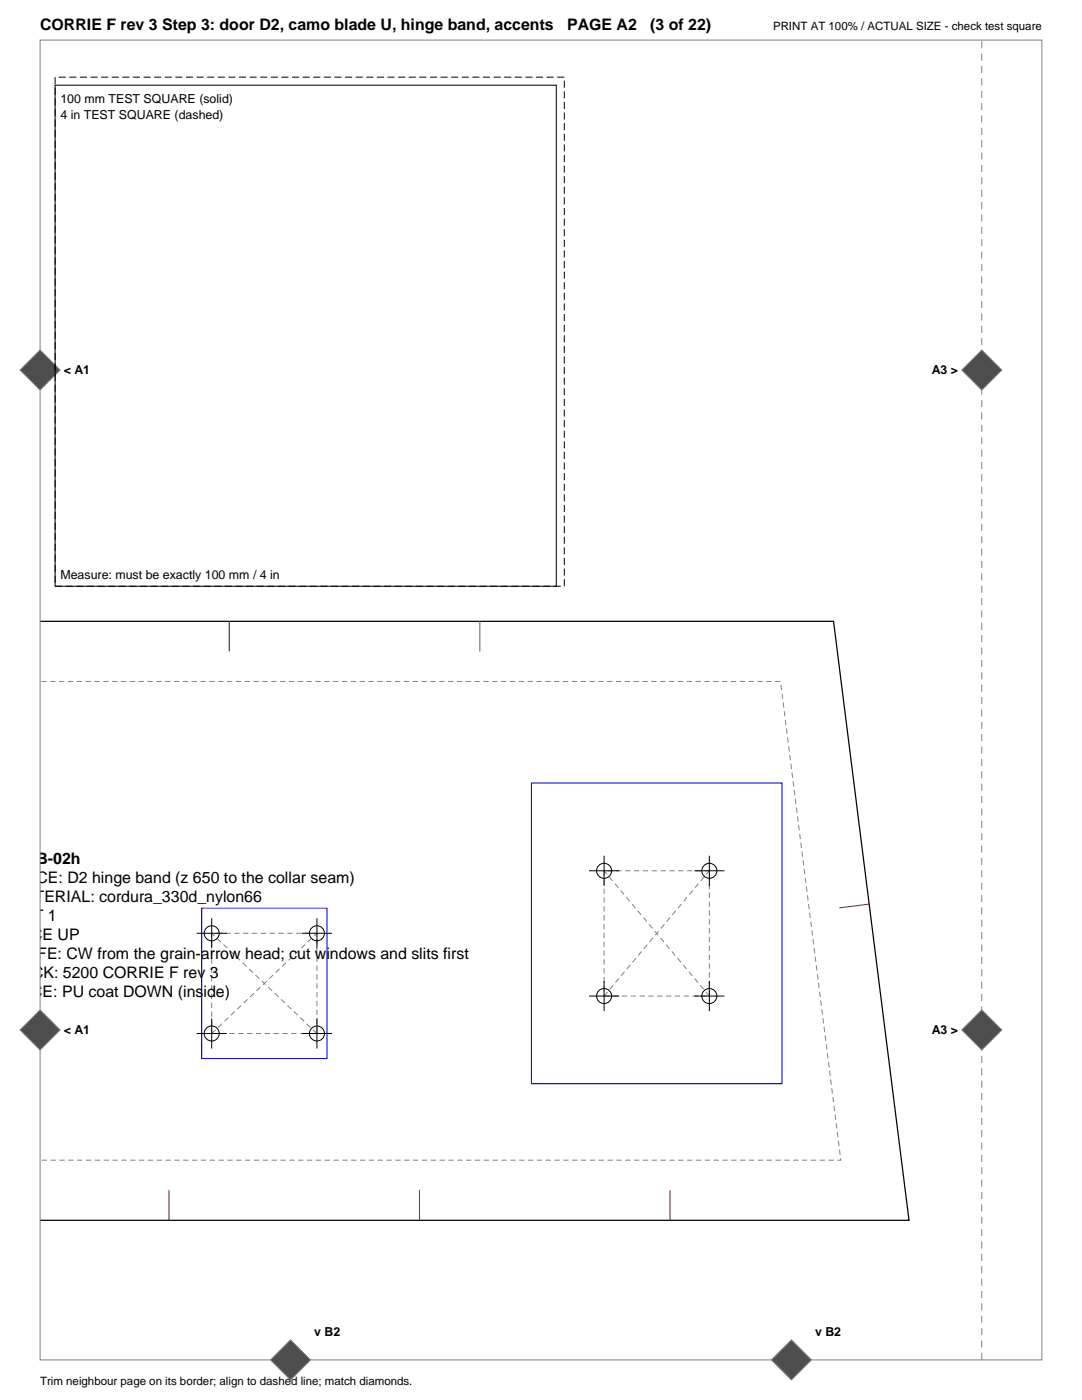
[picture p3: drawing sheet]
<svg xmlns="http://www.w3.org/2000/svg" width="216mm" height="279mm" viewBox="0 0 216 279" stroke-linecap="round" stroke-linejoin="round" font-family="sans-serif">
<defs><g id="words">
<g font-size="3.2">
<text x="8" y="6">CORRIE F rev 3 Step 3: door D2, camo blade U, hinge band, accents</text>
<text x="113.2" y="6">PAGE A2</text>
<text x="129.7" y="6">(3 of 22)</text>
<text x="2.2" y="172.3">ID: B-02h</text>
<text x="2.2" y="176.1">PIECE: D2 hinge band (z 650 to the collar seam)</text>
<text x="2.2" y="180">MATERIAL: cordura_330d_nylon66</text>
<text x="2.2" y="183.8">CUT 1</text>
<text x="2.2" y="187.6">FACE UP</text>
<text x="2.2" y="191.4">KNIFE: CW from the grain-arrow head; cut windows and slits first</text>
<text x="2.2" y="195.2">PACK: 5200 CORRIE F rev 3</text>
<text x="2.2" y="199">FACE: PU coat DOWN (inside)</text>
</g>
<g font-size="2.5">
<text x="12.1" y="20.5">100 mm TEST SQUARE (solid)</text>
<text x="12.1" y="23.7">4 in TEST SQUARE (dashed)</text>
<text x="12.7" y="74.7">&lt; A1</text>
<text x="185.9" y="74.7">A3 &gt;</text>
<text x="12.1" y="115.6">Measure: must be exactly 100 mm / 4 in</text>
<text x="12.7" y="206.4">&lt; A1</text>
<text x="185.9" y="206.4">A3 &gt;</text>
<text x="62.7" y="266.7">v B2</text>
<text x="162.6" y="266.7">v B2</text>
</g>
<g font-size="2.3">
<text x="154.2" y="6">PRINT AT 100% / ACTUAL SIZE - check test square</text>
<text x="8" y="276.4">Trim neighbour page on its border; align to dashed line; match diamonds.</text>
</g>
</g></defs>
<path d="M8 124h158.3l15.1 119.5h-173.4" fill="none" stroke="#000" stroke-width=".25"/>
<path d="M120.5 173.8h21v25h-21zM42.2 186.3h21v20h-21zM120.5 198.8l21-25M141.5 198.8l-21-25M42.2 206.3l21-20M63.2 206.3l-21-20M8 231.5h159.8M167.8 231.5l-12.1-95.5h-147.7" fill="none" stroke="#808080" stroke-width=".2" stroke-dasharray="1.1 .7" stroke-linecap="butt"/>
<path d="M106 156.3h50v60h-50zM40.2 181.3h25v30h-25z" fill="none" stroke="#00f" stroke-width=".2"/>
<path d="M45.7 124v6M95.7 124v6M173.4 180.4l-5.9 .8M33.7 237.5v6M83.7 237.5v6M133.7 237.5v6" fill="none" stroke="#f00" stroke-width=".21"/>
<g fill="none" stroke="#000" stroke-width=".2">
<path d="M117.5 173.8h6M120.5 170.8v6M138.5 173.8h6M141.5 170.8v6M39.2 186.3h6M42.2 183.3v6M60.2 186.3h6M63.2 183.3v6M117.5 198.8h6M120.5 195.8v6M138.5 198.8h6M141.5 195.8v6"/>
<path d="M39.2 206.3h6M42.2 203.3v6M60.2 206.3h6M63.2 203.3v6"/>
<circle cx="120.5" cy="173.8" r="1.5"/>
<circle cx="141.5" cy="173.8" r="1.5"/>
<circle cx="42.2" cy="186.3" r="1.5"/>
<circle cx="63.2" cy="186.3" r="1.5"/>
<circle cx="120.5" cy="198.8" r="1.5"/>
<circle cx="141.5" cy="198.8" r="1.5"/>
<circle cx="42.2" cy="206.3" r="1.5"/>
<circle cx="63.2" cy="206.3" r="1.5"/>
</g>
<path d="M8 8h199.9v263.4h-199.9z" fill="none" stroke="#808080" stroke-width=".2"/>
<path d="M195.9 271.4v-263.4" fill="none" stroke="#808080" stroke-width=".2" stroke-dasharray="1.4 1.1" stroke-linecap="butt"/>
<g fill="#4d4d4d" stroke="#808080" stroke-width=".2">
<path d="M191.9 205.5l4-4 4 4-4 4z" fill-rule="evenodd"/>
<path d="M8 201.5l4 4-4 4-4-4z" fill-rule="evenodd"/>
<path d="M54 271.4l4-4 4 4-4 4z" fill-rule="evenodd"/>
<path d="M195.9 69.8l4 4.1-4 4-4-4z" fill-rule="evenodd"/>
<path d="M8 69.8l4 4.1-4 4-4-4z" fill-rule="evenodd"/>
<path d="M153.9 271.4l4-4 4 4-4 4z" fill-rule="evenodd"/>
</g>
<path d="M11 17h100v100h-100z" fill="none" stroke="#000" stroke-width=".2"/>
<path d="M11 15.4h101.6v101.6h-101.6z" fill="none" stroke="#000" stroke-width=".2" stroke-dasharray="1.4 .7" stroke-linecap="butt"/>
<use href="#words"/>
</svg>
